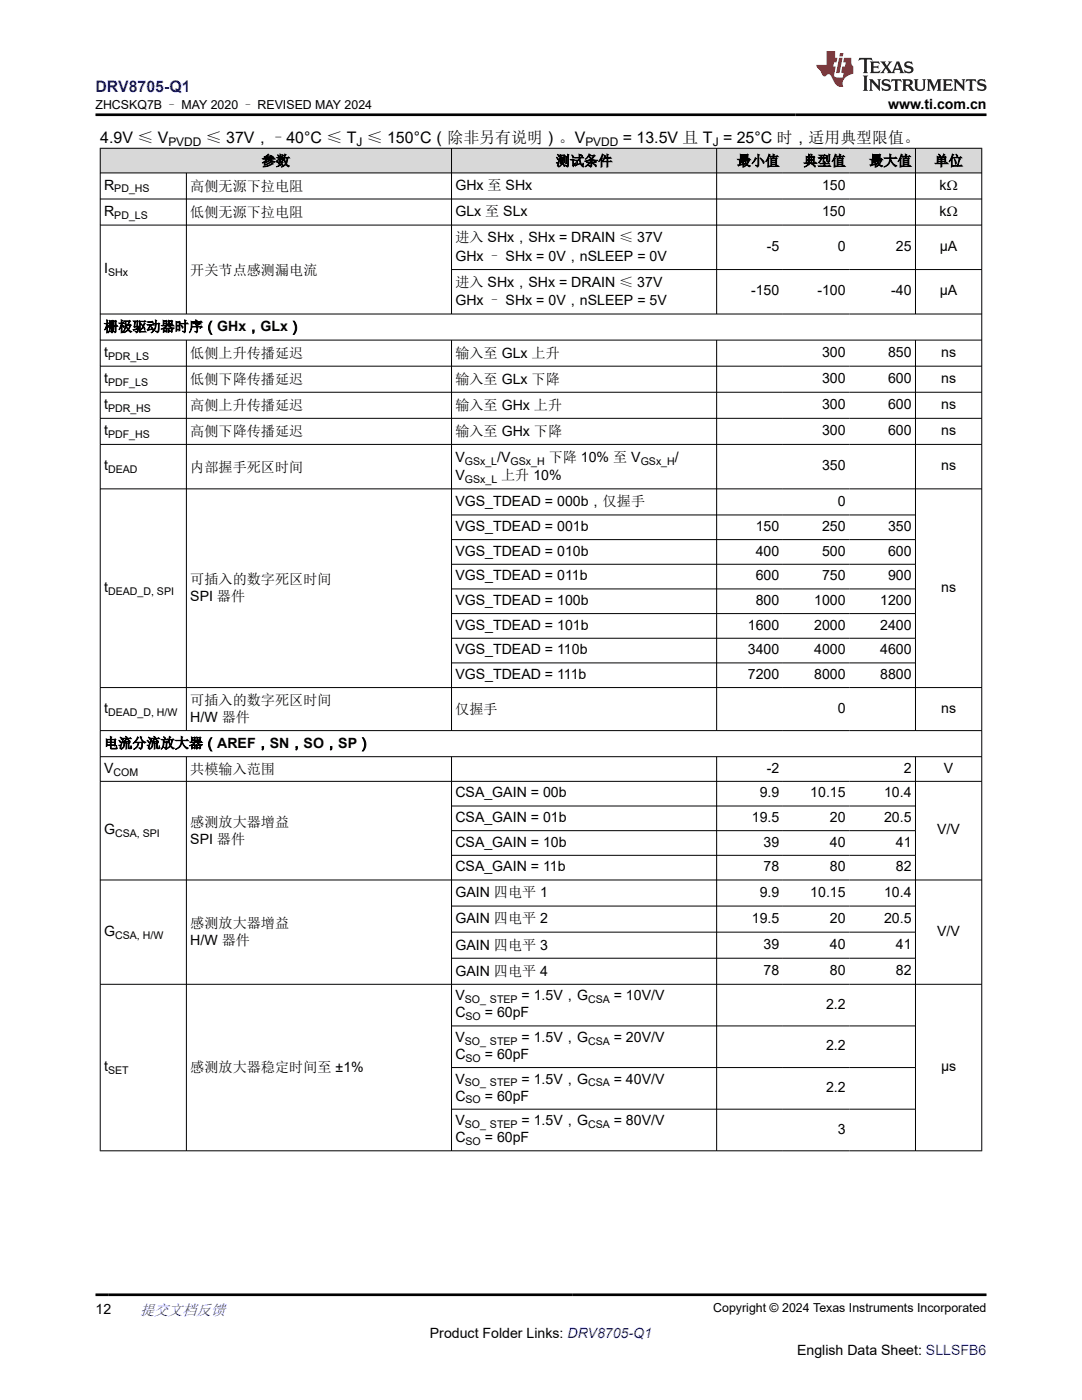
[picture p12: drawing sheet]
<svg xmlns="http://www.w3.org/2000/svg" width="216mm" height="279mm" viewBox="0 0 216 279" stroke-linecap="round" stroke-linejoin="round" font-family="sans-serif">
<defs><g id="words">
<text font-size="3.2" fill="#00f" x="19" y="18.3">DRV8705-Q1</text>
<g font-size="3.2">
<text x="20" y="28.4">4.9V ≤ V</text>
<text x="41.1" y="28.4">≤ 37V，–40°C ≤ T ≤ 150°C（除非另有说明）。V</text>
<text x="124.3" y="28.4">= 13.5V 且 T = 25°C 时，适用典型限值。</text>
</g>
<text font-size="3" fill="#00f" x="27.9" y="262.4">提交文档反馈</text>
<g font-size="2.8">
<text x="177.2" y="21.7">www.ti.com.cn</text>
<text x="52.2" y="33.1">参数</text>
<text x="110.9" y="33.1">测试条件</text>
<text x="147.1" y="33.1">最小值</text>
<text x="160.3" y="33.1">典型值</text>
<text x="173.4" y="33.1">最大值</text>
<text x="186.5" y="33.1">单位</text>
<text x="20.8" y="37.8">R</text>
<text x="38" y="38.1">高侧无源下拉电阻</text>
<text x="90.9" y="38">GHx 至 SHx</text>
<text x="164" y="37.8">150</text>
<text x="187.5" y="38">kΩ</text>
<text x="20.8" y="43">R</text>
<text x="38" y="43.3">低侧无源下拉电阻</text>
<text x="90.9" y="43.2">GLx 至 SLx</text>
<text x="164" y="43">150</text>
<text x="187.5" y="43.2">kΩ</text>
<text x="90.9" y="48.4">进入 SHx，SHx = DRAIN ≤ 37V</text>
<text x="90.9" y="52.1">GHx – SHx = 0V，nSLEEP = 0V</text>
<text x="153" y="50.1">-5</text>
<text x="167.2" y="50.1">0</text>
<text x="178.8" y="50.1">25</text>
<text x="187.5" y="50.1">µA</text>
<text x="20.8" y="54.5">I</text>
<text x="38" y="54.8">开关节点感测漏电流</text>
<text x="90.9" y="57.3">进入 SHx，SHx = DRAIN ≤ 37V</text>
<text x="149.9" y="59">-150</text>
<text x="163.1" y="59">-100</text>
<text x="177.8" y="59">-40</text>
<text x="187.5" y="59">µA</text>
<text x="90.9" y="60.9">GHx – SHx = 0V，nSLEEP = 5V</text>
<text x="20.8" y="66.1">栅极驱动器时序（GHx，GLx）</text>
<text x="20.8" y="71.2">t</text>
<text x="38" y="71.5">低侧上升传播延迟</text>
<text x="90.9" y="71.3">输入至 GLx 上升</text>
<text x="164" y="71.2">300</text>
<text x="177.2" y="71.2">850</text>
<text x="187.8" y="71.2">ns</text>
<text x="20.8" y="76.4">t</text>
<text x="38" y="76.7">低侧下降传播延迟</text>
<text x="90.9" y="76.6">输入至 GLx 下降</text>
<text x="164" y="76.4">300</text>
<text x="177.2" y="76.4">600</text>
<text x="187.8" y="76.4">ns</text>
<text x="20.8" y="81.6">t</text>
<text x="38" y="81.9">高侧上升传播延迟</text>
<text x="90.9" y="81.8">输入至 GHx 上升</text>
<text x="164" y="81.6">300</text>
<text x="177.2" y="81.6">600</text>
<text x="187.8" y="81.6">ns</text>
<text x="20.8" y="86.8">t</text>
<text x="38" y="87.1">高侧下降传播延迟</text>
<text x="90.9" y="87">输入至 GHx 下降</text>
<text x="164" y="86.8">300</text>
<text x="177.2" y="86.8">600</text>
<text x="187.8" y="86.8">ns</text>
<text x="20.8" y="93.9">t</text>
<text x="38" y="94.1">内部握手死区时间</text>
<text x="90.9" y="92.2">V</text>
<text x="90.9" y="95.8">V</text>
<text x="99.2" y="92.2">/V</text>
<text x="100" y="95.8">上升 10%</text>
<text x="109.5" y="92.2">下降 10% 至 V</text>
<text x="134.7" y="92.2">/</text>
<text x="164" y="93.9">350</text>
<text x="187.8" y="93.9">ns</text>
<text x="90.9" y="101">VGS_TDEAD = 000b，仅握手</text>
<text x="167.2" y="100.9">0</text>
<text x="90.9" y="106">VGS_TDEAD = 001b</text>
<text x="150.8" y="106">150</text>
<text x="164" y="106">250</text>
<text x="177.2" y="106">350</text>
<text x="90.9" y="110.9">VGS_TDEAD = 010b</text>
<text x="150.8" y="110.9">400</text>
<text x="164" y="110.9">500</text>
<text x="177.2" y="110.9">600</text>
<text x="20.8" y="118.1">t</text>
<text x="38" y="116.6">可插入的数字死区时间</text>
<text x="38" y="120">SPI 器件</text>
<text x="90.9" y="115.8">VGS_TDEAD = 011b</text>
<text x="150.8" y="115.8">600</text>
<text x="164" y="115.8">750</text>
<text x="177.2" y="115.8">900</text>
<text x="187.8" y="118.1">ns</text>
<text x="90.9" y="120.7">VGS_TDEAD = 100b</text>
<text x="90.9" y="125.6">VGS_TDEAD = 101b</text>
<text x="149.2" y="125.6">1600</text>
<text x="150.8" y="120.7">800</text>
<text x="162.5" y="120.7">1000</text>
<text x="162.5" y="125.6">2000</text>
<text x="175.6" y="120.7">1200</text>
<text x="175.6" y="125.6">2400</text>
<text x="90.9" y="130.6">VGS_TDEAD = 110b</text>
<text x="149.2" y="130.6">3400</text>
<text x="162.5" y="130.6">4000</text>
<text x="175.6" y="130.6">4600</text>
<text x="90.9" y="135.5">VGS_TDEAD = 111b</text>
<text x="149.2" y="135.5">7200</text>
<text x="162.5" y="135.5">8000</text>
<text x="175.6" y="135.5">8800</text>
<text x="20.8" y="142.2">t</text>
<text x="38" y="140.7">可插入的数字死区时间</text>
<text x="90.9" y="142.5">仅握手</text>
<text x="167.2" y="142.2">0</text>
<text x="187.8" y="142.2">ns</text>
<text x="20.8" y="149.3">电流分流放大器（AREF，SN，SO，SP）</text>
<text x="38" y="144.1">H/W 器件</text>
<text x="20.8" y="154.2">V</text>
<text x="38" y="154.5">共模输入范围</text>
<text x="153" y="154.2">-2</text>
<text x="180.3" y="154.2">2</text>
<text x="188.3" y="154.2">V</text>
<text x="90.9" y="159.1">CSA_GAIN = 00b</text>
<text x="151.6" y="159.1">9.9</text>
<text x="161.7" y="159.1">10.15</text>
<text x="176.4" y="159.1">10.4</text>
<text x="20.8" y="166.5">G</text>
<text x="38" y="165">感测放大器增益</text>
<text x="90.9" y="164">CSA_GAIN = 01b</text>
<text x="150" y="164">19.5</text>
<text x="165.6" y="164">20</text>
<text x="176.4" y="164">20.5</text>
<text x="187" y="166.5">V/V</text>
<text x="38" y="168.3">SPI 器件</text>
<text x="90.9" y="169">CSA_GAIN = 10b</text>
<text x="90.9" y="173.9">CSA_GAIN = 11b</text>
<text x="152.4" y="169">39</text>
<text x="152.4" y="173.9">78</text>
<text x="165.6" y="169">40</text>
<text x="165.6" y="173.9">80</text>
<text x="178.8" y="169">41</text>
<text x="178.8" y="173.9">82</text>
<text x="90.9" y="179.1">GAIN 四电平 1</text>
<text x="151.6" y="179">9.9</text>
<text x="161.7" y="179">10.15</text>
<text x="176.4" y="179">10.4</text>
<text x="38" y="185.2">感测放大器增益</text>
<text x="90.9" y="184.3">GAIN 四电平 2</text>
<text x="150" y="184.2">19.5</text>
<text x="165.6" y="184.2">20</text>
<text x="176.4" y="184.2">20.5</text>
<text x="20.8" y="186.8">G</text>
<text x="38" y="188.6">H/W 器件</text>
<text x="90.9" y="189.5">GAIN 四电平 3</text>
<text x="152.4" y="189.4">39</text>
<text x="165.6" y="189.4">40</text>
<text x="178.8" y="189.4">41</text>
<text x="187" y="186.8">V/V</text>
<text x="90.9" y="194.7">GAIN 四电平 4</text>
<text x="152.4" y="194.6">78</text>
<text x="165.6" y="194.6">80</text>
<text x="178.8" y="194.6">82</text>
<text x="90.9" y="203">C</text>
<text x="90.9" y="199.6">V</text>
<text x="96.7" y="203">= 60pF</text>
<text x="104.1" y="199.6">= 1.5V，G</text>
<text x="122.5" y="199.6">= 10V/V</text>
<text x="164.8" y="201.3">2.2</text>
<text x="90.9" y="207.9">V</text>
<text x="104.1" y="207.9">= 1.5V，G</text>
<text x="122.5" y="207.9">= 20V/V</text>
<text x="164.8" y="209.6">2.2</text>
<text x="20.8" y="213.8">t</text>
<text x="38" y="213.9">感测放大器稳定时间至 ±1%</text>
<text x="90.9" y="211.3">C</text>
<text x="96.7" y="211.3">= 60pF</text>
<text x="187.8" y="213.8">µs</text>
<text x="90.9" y="219.6">C</text>
<text x="90.9" y="216.2">V</text>
<text x="96.7" y="219.6">= 60pF</text>
<text x="104.1" y="216.2">= 1.5V，G</text>
<text x="122.5" y="216.2">= 40V/V</text>
<text x="164.8" y="217.9">2.2</text>
<text x="90.9" y="227.9">C</text>
<text x="90.9" y="224.6">V</text>
<text x="96.7" y="227.9">= 60pF</text>
<text x="104.1" y="224.6">= 1.5V，G</text>
<text x="122.5" y="224.6">= 80V/V</text>
<text x="167.2" y="226.2">3</text>
<text x="19" y="262.1">12</text>
<text x="85.8" y="266.9">Product Folder Links: DRV8705-Q1</text>
<text x="159" y="270.3">English Data Sheet: SLLSFB6</text>
</g>
<g font-size="2.5">
<text x="19" y="21.8">ZHCSKQ7B – MAY 2020 – REVISED MAY 2024</text>
<text x="142.3" y="261.8">Copyright © 2024 Texas Instruments Incorporated</text>
</g>
<g font-size="2.4">
<text x="33.6" y="29.1">PVDD</text>
<text x="71.1" y="29.1">J</text>
<text x="116.8" y="29.1">PVDD</text>
<text x="142.2" y="29.1">J</text>
</g>
<g font-size="2.1">
<text x="22.8" y="38.4">PD_HS</text>
<text x="22.8" y="43.6">PD_LS</text>
<text x="21.6" y="55.1">SHx</text>
<text x="21.6" y="71.8">PDR_LS</text>
<text x="21.6" y="77">PDF_LS</text>
<text x="21.6" y="82.2">PDR_HS</text>
<text x="21.6" y="87.4">PDF_HS</text>
<text x="21.6" y="94.4">DEAD</text>
<text x="92.7" y="92.7">GSx_L</text>
<text x="101.9" y="92.7">GSx_H</text>
<text x="127.8" y="92.7">GSx_H</text>
<text x="92.7" y="96.4">GSx_L</text>
<text x="21.6" y="118.7">DEAD_D, SPI</text>
<text x="21.6" y="142.8">DEAD_D, H/W</text>
<text x="22.6" y="154.8">COM</text>
<text x="23" y="167.1">CSA, SPI</text>
<text x="23" y="187.3">CSA, H/W</text>
<text x="92.7" y="200.2">SO_ STEP</text>
<text x="92.9" y="203.6">SO</text>
<text x="117.3" y="200.2">CSA</text>
<text x="92.7" y="208.5">SO_ STEP</text>
<text x="117.3" y="208.5">CSA</text>
<text x="21.6" y="214.3">SET</text>
<text x="92.9" y="211.9">SO</text>
<text x="92.7" y="216.8">SO_ STEP</text>
<text x="92.9" y="220.2">SO</text>
<text x="117.3" y="216.8">CSA</text>
<text x="92.7" y="225.1">SO_ STEP</text>
<text x="117.3" y="225.1">CSA</text>
<text x="92.9" y="228.5">SO</text>
</g>
</g></defs>
<g fill="#d8d8d8">
<path d="M20 29.6h175.9v4.9h-175.9z" fill-rule="evenodd"/>
<path d="M20.1 29.7h69.9v4.7h-69.9z" fill-rule="evenodd"/>
<path d="M90.2 29.7h52.7v4.7h-52.7z" fill-rule="evenodd"/>
<path d="M143.1 29.7h13.1v4.7h-13.1z" fill-rule="evenodd"/>
<path d="M156.2 29.7h13.2v4.7h-13.2z" fill-rule="evenodd"/>
<path d="M169.4 29.7h13.2v4.7h-13.2z" fill-rule="evenodd"/>
<path d="M182.7 29.7h13.1v4.7h-13.1z" fill-rule="evenodd"/>
</g>
<g fill="none" stroke="#000" stroke-width=".2">
<path d="M19.9 29.6h176.1M19.9 34.5h176.1M19.9 39.7h176.1M20 29.5v200.2M37.2 34.5v28.2M90.1 29.5v33.2M143 29.5v33.2M182.7 29.5v33.2M195.9 29.5v200.2M19.9 44.9h176.1M90.1 53.8h105.9M19.9 67.9h176.1"/>
<path d="M19.9 73.1h176.1M19.9 78.3h176.1M37.2 67.9v78M90.1 67.9v78M143 67.9v78M182.7 67.9v78M196 62.7h-176.1M19.9 83.5h176.1M19.9 88.7h176.1M19.9 97.6h176.1M90.1 102.8h92.6M90.1 107.7h92.6"/>
<path d="M90.1 112.6h92.6M90.1 117.5h92.6M19.9 137.2h176.1M90.1 122.5h92.6M90.1 127.4h92.6M90.1 132.3h92.6M19.9 145.8h176.1M19.9 151h176.1M19.9 155.9h176.1M37.2 151v78.7M90.1 151v78.7M143 151v78.7"/>
<path d="M182.7 151v78.7M19.9 175.6h176.1M90.1 160.9h92.6M90.1 165.8h92.6M90.1 170.7h92.6M19.9 196.4h176.1M90.1 180.8h92.6M90.1 186h92.6M90.1 191.2h92.6M90.1 204.7h92.6M90.1 213.1h92.6M19.9 229.7h176.1"/>
<path d="M90.1 221.4h92.6"/>
</g>
<path d="M171.5 11.6l-.2 .5 .5-.2h.6v.1v2.2l-.2 .4h1l-.2-.4v-2.2v-.1h.5l.5 .2-.1-.5zM173.6 12.3l.2 .4v1.5l-.2 .4h1.9l.1-.6a1.08 1.08 0 0 1-1.3 .2v-.7h.6l.4 .2v-.7l-.4 .2h-.6v-.5l.2-.2a1 1 0 0 1 1 .3l-.1-.5zM175.7 12.3l.9 1.1-1 1.2h.9l-.2-.2 .5-.8 .4 .8-.2 .2h1.6l-.2-.2 .2-.5h.9l.1 .5-.1 .2h.9l-.2-.3-.8-2h-.5l-.9 2.2-.9-1.1 .9-1.1h-.8l.2 .2-.4 .6-.4-.6 .2-.2zM179 12.7l.4 1h-.7zM180.7 12.4a.65 .65 0 0 0-.2 .7 .65 .65 0 0 0 .6 .5l.6 .1 .1 .3a.79 .79 0 0 1-.7 .4 .79 .79 0 0 1-.7-.5l.1 .7 .2-.1a.93 .93 0 0 0 1.1 .1 .93 .93 0 0 0 .4-1 1.46 1.46 0 0 0-1.2-.6l-.1-.3a1.09 1.09 0 0 1 1.2 .2l-.2-.6-.1 .1-.5-.2zM172.2 15.1l.2 .4v2.2l-.2 .4h1l-.2-.4v-2.2l.2-.4zM173.4 15.8l.2 .4v1.5l-.2 .4h.8l-.3-.4 .1-1.3 1.6 1.8v-2l.2-.4h-.7l.1 .2 .1 1.1-1.2-1.3zM176.2 15.9a.65 .65 0 0 0-.2 .8 .65 .65 0 0 0 .6 .4l.6 .2 .1 .2a.79 .79 0 0 1-.7 .4 .79 .79 0 0 1-.7-.5l.1 .7 .2-.1a.93 .93 0 0 0 1.1 .1 .93 .93 0 0 0 .4-.9 1.46 1.46 0 0 0-1.2-.6l-.1-.4a1.09 1.09 0 0 1 1.2 .2l-.1-.6-.2 .1-.5-.1zM177.9 15.8l-.1 .6a.63 .63 0 0 1 .8-.3v1.6l-.3 .4h1l-.2-.4v-1.6a.66 .66 0 0 1 .8 .3l-.1-.6zM180 15.8l.2 .4v1.5l-.2 .4h1l-.2-.2-.1-.7h.5l.1 .2a.79 .79 0 0 0 1.2 .6l-1-.9a.61 .61 0 0 0 .6-.6 .61 .61 0 0 0-.5-.7zM180.8 16.1h.1a.47 .47 0 0 1 .5 .1 .47 .47 0 0 1 .1 .5l-.1 .1-.7 .1zM182.3 15.8l.2 .2a2.27 2.27 0 0 0 .4 2 1.04 1.04 0 0 0 1.7-.7v-1.3l.2-.2h-.8l.2 .4v1.1a.6 .6 0 0 1-.6 .6 .6 .6 0 0 1-.6-.6v-1.1l.3-.4zM184.9 15.8l.2 .4v1.5l-.2 .4h.8l-.3-.4v-1.4l.9 1.9 .9-1.9v1.4l-.3 .4h1l-.2-.4v-1.5l.2-.4h-.8l-.7 1.5-.6-1.5zM188.1 15.8l.2 .4v1.5l-.2 .4h1.9l.1-.6a1.09 1.09 0 0 1-1.3 .2v-.7h.6l.4 .2v-.6l-.4 .2h-.6v-.6l.2-.1a1.01 1.01 0 0 1 1 .3l-.1-.6zM190.2 15.8l.3 .4v1.5l-.3 .4h.8l-.2-.4v-1.3l1.6 1.8v-2l.2-.4h-.7l.2 .2v1.1l-1.2-1.3zM192.8 15.8l-.1 .6a.63 .63 0 0 1 .8-.3v1.6l-.3 .4h1l-.2-.4v-1.6a.66 .66 0 0 1 .8 .3l-.1-.6zM195.2 15.9a.65 .65 0 0 0-.2 .8 .65 .65 0 0 0 .6 .4l.6 .2 .2 .2a.79 .79 0 0 1-.7 .4 .79 .79 0 0 1-.7-.5l.1 .7 .2-.1a.93 .93 0 0 0 1 .1 .93 .93 0 0 0 .5-.9 1.46 1.46 0 0 0-1.3-.6v-.4a1.09 1.09 0 0 1 1.2 .2l-.2-.6-.2 .1-.5-.1z" fill="#231f20"/>
<path d="M164.9 10.2v2.8h-2l.1 .3 .8 1a.95 .95 0 0 0 1 .9 .59 .59 0 0 1 .5-.4 .59 .59 0 0 1 .5 .4l.4 .7a1.59 1.59 0 0 0 2.1 1.4 1.61 1.61 0 0 1 1-2.3l1-.3-.1-1.5a1.59 1.59 0 0 1-.3-1.7h-1.5l-.2 .9h.6l-.2 .9h-.5l-.2 1v.2l.4 .1-.1 .9h-.7a.73 .73 0 0 1-1-.7l.3-1.5h-.5l.1-.9h.5l.2-.9h-.5v-1.3zM167.4 11.5l-.6 3.1h.7l.6-3.1zM167.6 10.6l-.1 .6h.7l.1-.6z" fill="#ed1c24"/>
<path d="M19 22.9h177.8M19 258.4h177.8" fill="none" stroke="#000" stroke-width=".53"/>
<use href="#words"/>
</svg>
